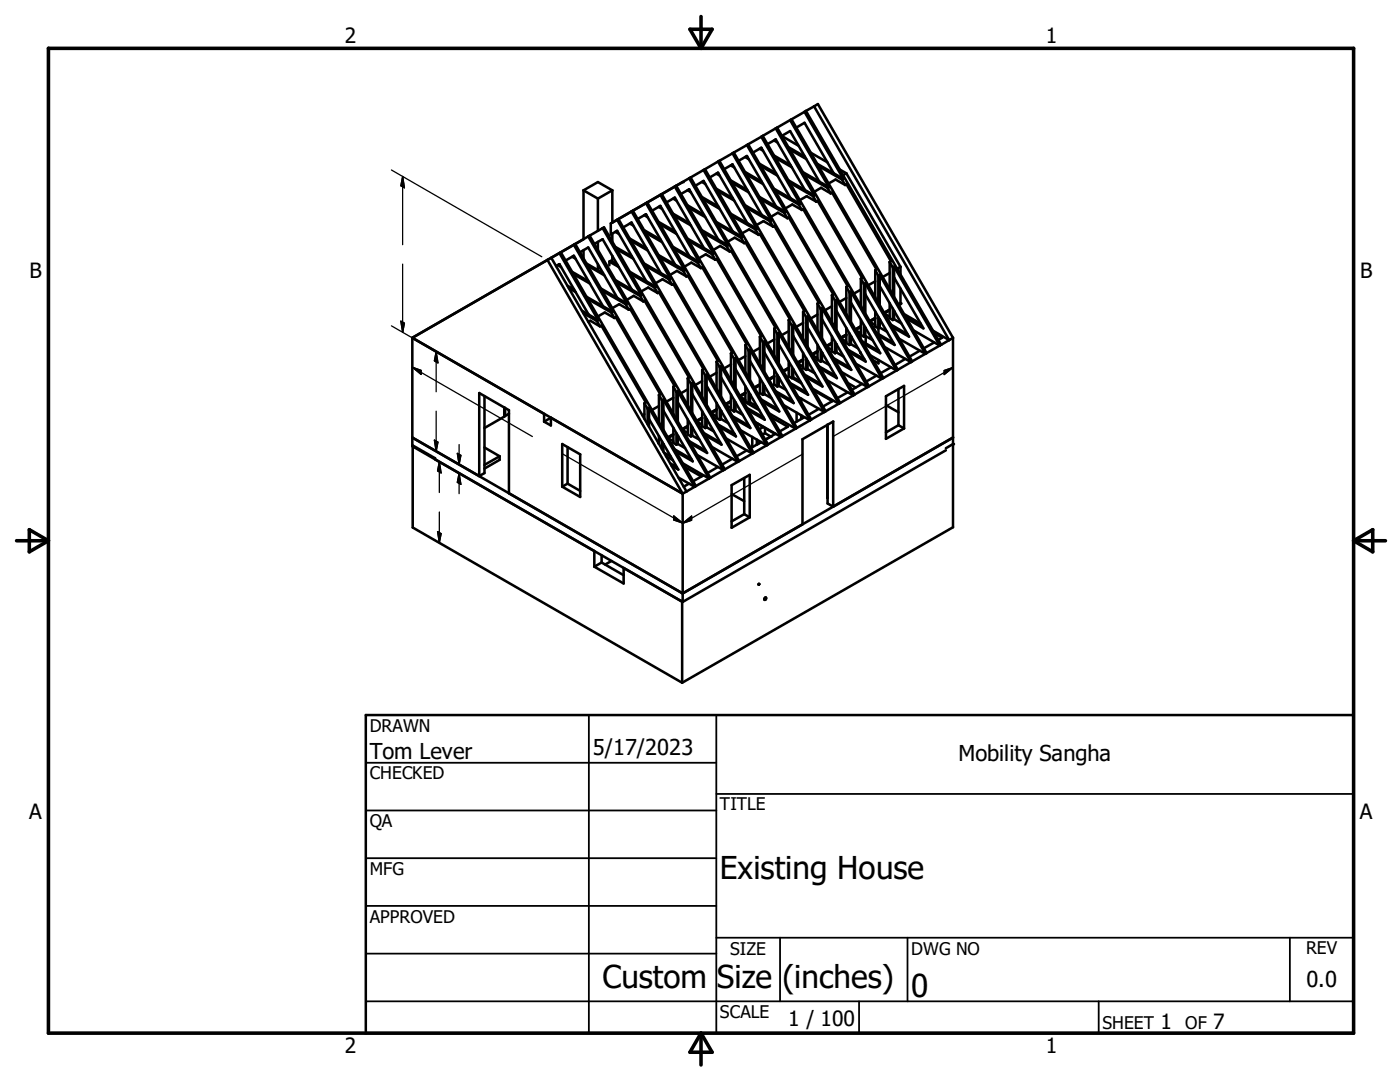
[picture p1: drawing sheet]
<svg xmlns="http://www.w3.org/2000/svg" width="279mm" height="216mm" viewBox="0 0 279 216" stroke-linecap="round" stroke-linejoin="round" font-family="sans-serif">
<defs><g id="words">
<g font-size="6.3">
<text x="143.7" y="175.5">Existing House</text>
<text x="120.2" y="197.1">Custom Size (inches)</text>
<text x="181.9" y="198.9">0</text>
</g>
<g font-size="4.4">
<text x="73.8" y="151.4">Tom Lever</text>
<text x="118.3" y="150.7">5/17/2023</text>
<text x="191.3" y="151.8">Mobility Sangha</text>
<text x="260.7" y="196.9">0.0</text>
</g>
<g font-size="4.2">
<text x="68.8" y="8.7">2</text>
<text x="208.7" y="8.7">1</text>
<text x="5.9" y="55.5">B</text>
<text x="271.4" y="55.5">B</text>
<text x="5.8" y="163.4">A</text>
<text x="271.4" y="163.4">A</text>
<text x="157.3" y="204.7">1 / 100</text>
<text x="231.6" y="205.3">1</text>
<text x="242.1" y="205.3">7</text>
<text x="68.8" y="210.2">2</text>
<text x="208.7" y="210.2">1</text>
</g>
<g font-size="3.5">
<text x="73.8" y="146">DRAWN</text>
<text x="73.8" y="155.5">CHECKED</text>
<text x="143.7" y="161.7">TITLE</text>
<text x="73.8" y="165.1">QA</text>
<text x="73.8" y="174.6">MFG</text>
<text x="73.8" y="184.1">APPROVED</text>
<text x="145.7" y="190.5">SIZE</text>
<text x="181.9" y="190.5">DWG NO</text>
<text x="260.6" y="190.4">REV</text>
<text x="143.7" y="203.1">SCALE</text>
<text x="220" y="205.3">SHEET</text>
<text x="236.5" y="205.3">OF</text>
</g>
</g></defs>
<g fill="none" stroke="#000" stroke-width=".51">
<path d="M116.5 38l2.8-1.7 2.9 1.7M116.5 38v9.7l-34.2 19.7M116.5 38l2.8 1.6M119.3 39.6v6.5M122.2 38l-2.9 1.6M132.1 38.7l-.3 .2 7.7 13.3M132.1 38.7l26.9 46.7M134.3 39.6l.7 .4M134.6 39.5l.1 .1M134.7 37.2l7.7 13.4M134.7 37.2l-2.6 1.5M134.9 37.1l-.2 .1"/>
<path d="M134.9 37.1l27 46.6M135.9 38.7l1.6-.9 5.9 10M136.2 36.3l-14 8.1v-6.4M137.2 38l.7 .4M137.5 37.8l.1 .1M137.5 35.6l-2.6 1.5M137.5 35.6l7.8 13.3M137.8 35.4l-.3 .2M137.8 35.4l27 46.7M138.8 37.1l1.6-1 5.8 10.1M140.1 39.3l3.3 1.9M140.1 36.3l.7 .4"/>
<path d="M140.3 39.8l3.3 1.9M140.4 36.2h.1M140.4 33.9l7.7 13.4M140.4 33.9l-2.6 1.5M140.7 33.8l-.3 .1M140.7 33.8l27 46.6M141.6 35.4l1.7-.9 5.8 10M142.9 37.7l3.3 1.9M143 34.7l.6 .3M143.2 38.1l3.3 1.9M143.2 34.5l.2 .1M143.3 32.2l7.7 13.4"/>
<path d="M143.3 32.2l-2.6 1.6M143.6 32.1l-.3 .1M143.6 32.1l27 46.6M144.5 33.7l1.7-.9 5.8 10.1M145.8 36l3.3 1.9M145.8 33l.7 .4M146.1 36.5l3.3 1.9M146.1 32.8l.1 .1M146.2 30.6l7.7 13.4M146.2 30.6l-2.6 1.5M146.4 30.4l-.2 .2M146.4 30.4l27 46.7"/>
<path d="M147.4 32.1l1.7-1 5.8 10.1M148.7 31.3l.7 .4M148.7 34.3l3.3 1.9M149 34.8l3.3 1.9M149 31.2l.1 .1M149.1 28.9l-2.7 1.5M149.1 28.9l7.7 13.4M149.3 28.8l-.2 .1M149.3 28.8l27 46.6M150.3 30.4l1.6-.9 5.9 10.1M151.6 32.7l3.3 1.9M151.6 39.3l3.3 1.9"/>
<path d="M151.6 29.7l.7 .4M151.8 33.1l3.3 1.9M151.8 39.8l4.7 2.7M151.9 29.5l.1 .1M151.9 27.3l7.8 13.3M151.9 27.3l-2.6 1.5M152.2 27.1l-.3 .2M152.2 27.1l27 46.7M153.2 28.8l1.6-1 5.8 10.1M154.5 31l3.3 1.9M154.5 37.7l3.3 1.9M154.5 28l.6 .4"/>
<path d="M154.7 27.9l.2 .1M154.7 31.5l3.3 1.9M154.7 38.1l4.7 2.7M154.8 25.6l-2.6 1.5M154.8 25.6l7.7 13.4M155.1 25.5l-.3 .1M155.1 25.5l27 46.6M156 27.1l1.7-.9 5.8 10M156.1 27.2l3.3 1.9M157.3 29.4l3.3 1.9M157.3 36l3.3 1.9M157.6 29.8l3.3 1.9"/>
<path d="M157.6 36.5l4.7 2.6M157.7 24l7.7 13.3M157.7 24l-2.6 1.5M157.8 39.6l1.9 1M158 23.8l-.3 .2M158 23.8l26.9 46.7M158.9 25.5l1.7-1 5.8 10.1M159.6 39.9l1.4-.8 1.9 1.1M160.2 34.3l3.3 1.9M160.5 34.8l4.7 2.7M160.6 22.3l7.7 13.4M160.6 22.3l-2.6 1.5"/>
<path d="M160.6 37.9l1.9 1.1M160.8 22.1l-.2 .2M160.8 22.1l27 46.7M161.8 30.5l3.3 1.9M162.3 39.1l.6 1.1M162.5 21.2l-1.7 .9M162.5 21.2l.7-.4 27 46.6M162.5 21.2l26.9 46.7M162.5 38.3l1.4-.8 1.9 1.1M162.5 39l-.2 .1M163.1 32.7l5.2 3M163.4 33.1l4.6 2.7"/>
<path d="M163.5 36.2l1.9 1.1M165.2 37.5l.6 1.1M165.4 36.6l1.4-.8 1.9 1.1M165.4 37.3l-.2 .2M165.8 38.6l.3-.2 8.8 15.4-.2 .1M167.6 33.8l1.3 .8M168 35.8l.7 1.1M168.3 35.7l-.3 .1M168.7 36.9l.2-.1 8.9 15.3-.2 .2M168.9 34.6l10.8 18.6M168.9 34.6l-.7 .4M111 53.1l.6-.4 5.9 10.1"/>
<path d="M111.3 52.9l.7 .4M111.6 52.7l.1 .1M111.9 50.3l-.3 .2 7.8 13.4M111.9 50.3l27 46.7M112.9 52l1.6-1 5.8 10.1M113.3 57l1.3 .8M113.5 57.5l1.4 .8M114.2 54.2l3.3 1.9M114.2 51.2l.7 .4M114.4 51.1l.2 .1M114.4 54.7l3.3 1.9M114.5 48.8l7.8 13.4"/>
<path d="M114.5 48.8l-2.6 1.5M114.8 48.7l-.3 .1M114.8 48.7l27 46.6M115.7 50.3l1.7-.9 5.8 10.1M116.5 49.9v1.7M117 52.6l3.3 1.9M117 59.2l3.3 1.9M117.3 53l3.3 1.9M117.3 59.7l4.7 2.7M117.4 47.2l7.7 13.3M117.4 47.2l-2.6 1.5M117.7 47l-.3 .2"/>
<path d="M117.7 47l27 46.7M118.6 48.7l1.7-1 5.8 10.1M119.3 48.3v1.6M119.3 52.7v1.2M119.9 57.6l3.3 1.9M120.2 58l4.7 2.7M120.3 45.5l-2.6 1.5M120.3 45.5l7.7 13.4M120.3 45.5l.2-.1 27 46.6M121.6 52.2v.7M121.6 52.2l.3-.2 1.3 .8M121.6 52.2l1.9 1.1"/>
<path d="M122.2 46.6v1.6M122.2 51.1v1.1M122.8 49.3l3.3 1.9M122.8 55.9l3.3 1.9M122.8 46.3l.7 .4M123.1 49.7l3.3 1.9M123.1 56.4l4.6 2.7M123.1 46.1l.1 .1M123.2 43.9l-1.3 .7v2.2l1.3-.7 5.8 10M123.2 43.9l7.7 13.3M123.2 59.5l1.9 1M123.4 43.7l-.2 .2"/>
<path d="M123.4 43.7l27 46.7M124.4 45.4l1.6-1 5.9 10.1M125.1 59.8l1.4-.8 1.9 1.1M125.7 44.6l.7 .4M125.7 47.6l3.3 1.9M125.7 54.2l3.3 1.9M125.9 48.1l3.3 1.9M125.9 54.7l4.7 2.7M126 44.5h.1M126 42.2l7.8 13.4M126 42.2l-2.6 1.5M126.1 57.8l1.9 1.1"/>
<path d="M126.3 42l-.3 .2M126.3 42l27 46.7M127.3 43.7l1.6-.9 5.8 10M127.7 59.1l.7 1M127.9 58.2l1.4-.8 2 1.1M128 58.9l-.3 .2M128.6 45.9l3.3 1.9M128.6 52.6l3.3 1.9M128.6 42.9l.6 .4M128.8 46.4l3.3 1.9M128.8 53l4.7 2.7M128.8 42.8l.2 .1"/>
<path d="M128.9 40.5l7.7 13.4M128.9 40.5l-2.6 1.5M128.9 40.5l.3-.1 27 46.6M129 56.1l1.9 1.1M130.1 42l1.7-.9 5.8 10.1M130.6 57.4l.7 1.1M130.8 56.5l1.4-.8 1.9 1.1M130.9 57.2l-.3 .2M131.3 58.5l.2-.2 8.9 15.4-.3 .1M131.4 50.9l3.3 1.9M131.4 44.3l3.3 1.9M131.5 41.3l.6 .4"/>
<path d="M131.7 51.4l4.7 2.7M131.7 44.7l3.3 2M131.7 41.1l.2 .1M131.9 54.5l1.9 1.1M133 40.4l1.7-1 5.8 10.1M133.5 55.7l.6 1.1M133.7 54.9l1.4-.8 1.9 1.1M133.8 55.6l-.3 .1M134.1 56.8l.3-.1 8.9 15.3-.3 .2M134.3 49.3l3.3 1.9M134.3 42.6l3.3 1.9M134.6 49.7l4.6 2.7"/>
<path d="M134.6 43.1l3.3 1.9M134.7 52.8l1.9 1.1M136.4 54.1l.6 1.1M136.6 53.2l1.4-.8 1.9 1.1M136.6 53.9l-.2 .2M137 55.2l.3-.2 8.9 15.4-.3 .1M137.2 41l3.3 1.9M137.2 47.6l5.2 3M137.5 41.4l3.3 1.9M137.5 48.1l4.6 2.7M137.6 51.2l1.9 1M139.2 52.4l.7 1.1"/>
<path d="M139.5 51.5l1.3-.7 2 1M139.5 52.2l-.3 .2M139.9 53.5l.3-.2 8.8 15.4-.2 .2M140.1 45.9l3.3 1.9M140.3 46.4l4.7 2.7M142.1 50.8l.7 1M142.3 49.9l1.4-.8 1.9 1.1M142.4 50.6l-.3 .2M142.8 51.8l.2-.1 8.9 15.4-.2 .1M142.9 44.3l5.2 3M143.2 44.7l4.7 2.8M143.4 47.8l1.9 1.1"/>
<path d="M145 49.1l.6 1.1M145.2 48.2l1.4-.8 1.9 1.1M145.3 48.9l-.3 .2M145.6 50.2l.3-.2 8.9 15.4-.3 .2M145.8 42.6l5.2 3M146.1 43.1l4.7 2.7M147.9 47.5l.6 1M148.1 46.6l1.4-.8 1.9 1.1M148.1 47.3l-.2 .2M148.5 48.5l.3-.1 8.9 15.3-.3 .2M148.7 41l3.3 1.9M149 41.4l4.6 2.7"/>
<path d="M150.8 45.8l.6 1.1M151 44.9l1.4-.8 1.9 1.1M151 45.6l-.2 .2M151.4 46.9l.3-.2 8.9 15.4-.3 .1M152 42.9l1.9 1.1M153.6 44.1l.7 1.1M153.9 43.3l1.3-.9 1.9 1.1M153.9 44l-.3 .1M154.3 45.2l.2-.1 8.9 15.3-.2 .2M154.9 41.2l1.9 1.1M156.5 42.5l.6 1M156.7 41.6l1.4-.8 1.9 1.1"/>
<path d="M156.8 42.3l-.3 .2M157.1 43.5l.3-.1 8.9 15.3-.3 .2M159.4 40.8l.6 1.1M159.7 40.6l-.3 .2M160 41.9l.3-.2 8.9 15.4-.3 .2M162.9 40.2l.3-.1 8.9 15.3-.3 .2M166 58.9v5.4M166 58.9l.7 1.1M166.7 60v5.4M166.9 59.8v6.1M166.9 59.8l-.2 .2M166.9 59.8l9.1 15.8"/>
<path d="M168.9 57.3v5.3M168.9 57.3l.6 1M168.9 59.5l-1.4 .7M169.5 58.3v5.4M169.8 58.2v6M169.8 58.2l-.3 .1M169.8 58.2l9.1 15.7M171.8 55.6v5.4M171.8 55.6l.6 1.1M171.8 57.8l-1.4 .8M172.4 56.7v5.4M172.7 56.5v6"/>
<path d="M172.7 56.5l-.3 .2M172.7 58.7l5.8 10.1-3.3-1.9M172.7 56.5l9.1 15.8M174.7 53.9v5.4M174.7 53.9l.6 1.1M174.7 56.1l-1.4 .8M175.3 55v5.4M175.6 54.9v6M175.6 54.9l-.3 .1M175.6 57.1l5.8 10.1-3.3-1.9M175.6 54.9l9.1 15.7M177.6 52.3v5.4"/>
<path d="M177.6 52.3l.6 1.1M177.6 54.5l-1.4 .8M178.2 53.4v5.3M178.4 53.2v6M178.4 53.2l-.2 .2M178.4 55.4l5.9 10.1-3.3-1.9M178.4 53.2l9.1 15.8M179.7 53.2v1.6M179.7 57.6v3.1l-.3 .2M179.7 53.2l-.7 .4M82.3 67.4l53.9 31.1M82.3 67.4v21.6l53.9 31.1"/>
<path d="M96.7 79v15.4l-1.1 .6M116.1 62l1.4 .8M116.4 62.5l2.7 1.5M117.4 64.2l.4-.2 1.9 1.1M117.5 62.8l1.9 1.1M119.1 64l.6 1.1M119.3 63.1l1.4-.7 1.9 1M119.4 63.9l-.3 .1M119.7 65.1l.3-.1 8.9 15.3-.3 .2M120.3 61.1l2 1.1M122 62.4l.6 1M122.2 61.5l1.4-.8 1.9 1.1"/>
<path d="M122.3 62.2l-.3 .2M122.6 63.4l.3-.1 8.9 15.4-.3 .1M124.9 60.7l.6 1.1M125.1 60.5l-.2 .2M125.5 61.8l.3-.2 8.8 15.4-.2 .2M128.4 60.1l.2-.1 8.9 15.3-.2 .2M131.5 78.8v5.4M131.5 78.8l.6 1.1M132.1 79.9v5.4M132.4 79.7v6.1M132.4 79.7l-.3 .2M132.4 79.7l9.1 15.8"/>
<path d="M134.4 77.2v5.3M134.4 77.2l.6 1M134.4 79.4l-1.4 .8M135 78.2v5.4M135.3 78.1v6M135.3 78.1l-.3 .1M135.3 78.1l9.1 15.7M137.3 75.5v5.4M137.3 75.5l.6 1.1M137.3 77.7l-1.4 .8M137.9 76.6v5.4M138.1 76.4v6"/>
<path d="M138.1 76.4l-.2 .2M138.1 78.6l5.9 10.1-3.3-1.9M138.1 76.4l9.2 15.8M140.1 73.8v5.4M140.1 73.8l.7 1.1M140.1 76l-1.3 .8M140.8 74.9v5.4M141 77l5.9 10.1-3.3-1.9M141 74.8v6M141 74.8l-.2 .1M141 74.8l9.1 15.7M143 72.2v5.4"/>
<path d="M143 72.2l.6 1.1M143 74.4l-1.4 .8M143.6 73.3v5.4M143.9 73.1v6M143.9 73.1l-.3 .2M143.9 73.1l9.1 15.8M143.9 75.3l5.8 10.1-3.3-1.9M145.9 70.5v5.4M145.9 78.7v1.3l-1.1 .7M145.9 70.5l.6 1.1M145.9 72.7l-1.4 .8M146.5 71.6v5.4"/>
<path d="M146.5 79.8v2.3M146.8 71.4v6.1M146.8 71.4l-.3 .2M146.8 71.4l9.1 15.8M146.8 73.7l5.8 10.1-3.3-1.9M147.7 79.1l1.1-.6v1.6l.6 .3M147.8 79.2l1 .6M148.2 79.9l3.3 2M148.8 68.9v5.4M148.8 77.1v1.3l-1.1 .6M148.8 68.9l.6 1M148.8 71.1l-1.4 .7"/>
<path d="M149.4 69.9v5.4M149.4 78.2v2.2M149.7 69.8v6M149.7 78.6v1.7M149.7 69.8l-.3 .1M149.7 72l5.8 10.1-3.3-1.9M149.7 78.7v.1M149.7 69.8l9.1 15.7M150.6 77.5l1.1-.6v1.5M151.7 78.4l.6 .4M151.7 67.2v5.4M151.7 75.4v1.3l-1.1 .6"/>
<path d="M151.7 67.2l.6 1.1M151.7 78.4l-.4 .2M151.7 69.4l-1.4 .8M151.9 79.7l3.3 1.9M152.3 68.3v5.4M152.3 76.5v2.3M152.5 78.6l1.5 .9M152.5 78.6l-.2 .2M152.5 70.3l5.9 10.1-3.3-1.9M152.5 77.1h.1M152.5 68.1v6.1M152.5 77v1.6"/>
<path d="M152.5 68.1l-.2 .2M152.5 68.1l9.2 15.8M153.5 75.8l1-.6v1.5M154.5 76.7l.6 .4M154.5 65.6v5.3M154.5 73.8v1.2l-1.1 .7M154.5 65.6l.6 1M154.5 76.7l-.3 .3M154.5 67.7l-1.4 .8M154.8 78.1l3.3 1.9M155.1 66.6v5.4M155.1 74.8v2.3"/>
<path d="M155.4 77l1.5 .8M155.4 77l-.3 .1M155.4 68.7l5.9 10.1-3.3-1.9M155.4 75.4l.1 .1M155.4 66.5v6M155.4 75.3v1.7M155.4 66.5l-.3 .1M155.4 66.5l9.1 15.7M156.4 74.1l1-.6v1.6M157.4 63.9v5.4M157.4 72.1v1.3l-1.1 .6M157.4 75.1l.6 .4"/>
<path d="M157.4 63.9l.6 1.1M157.4 75.1l-.4 .2M157.4 66.1l-1.4 .8M157.7 76.4l3.3 1.9M158 65v5.4M158 73.2v2.3M158.1 75.4l1.8 1.1M158.3 64.8v6M158.3 73.7v1.6M158.3 64.8l-.3 .2M158.3 75.3l-.3 .2M158.3 67l5.8 10.1-3.3-1.9"/>
<path d="M158.3 73.8h.1M158.3 75.3l1.4 .8M158.3 64.8l9.1 15.8M159.3 72.5l1-.6v1.5l.6 .4M159.3 72.6l1 .5M159.3 79.2l5.2 3M159.9 79.5v.7M160.3 62.2v5.4M160.3 70.4v1.3l-1.1 .7M160.3 62.2l.6 1.1M160.3 64.4l-1.4 .8M160.6 74.7l3.3 1.9"/>
<path d="M160.9 63.3v5.4M160.9 71.5v2.3M161.2 63.2v6M161.2 72v1.7M161.2 63.2l-.3 .1M161.2 73.7l-.3 .1M161.2 65.3l5.8 10.2-3.3-2M161.2 72.1l.1 .1M161.2 73.7l1.4 .8M161.2 63.2l9.1 15.7M162.1 70.8l1.1-.6v1.6l.6 .4M162.2 70.9l1 .6"/>
<path d="M162.2 77.6l5.2 3M162.4 77.9l3.7 2.1-1.9 1.1M163.2 60.6v5.4M163.2 68.8v1.3l-1.1 .6M163.2 60.6l.6 1.1M163.2 62.8l-1.4 .8M163.4 73.1l3.4 1.9M163.8 61.7v5.4M163.8 69.9v2.3M164 61.5v6M164 70.3v1.7M164 61.5l-.2 .2"/>
<path d="M164 72l-.2 .2M164 63.7l5.9 10.1-3.3-1.9M164 70.4l.1 .1M164 72l1.5 .8M164 61.5l9.1 15.7M165 69.2l1-.6v1.5l.7 .4M165.1 69.3l.9 .5M165.1 75.9l5.2 3M166 67.1v1.3l-1.1 .7M166 61.1l-1.3 .8M166.3 71.4l3.3 1.9M166.7 68.2v2.3"/>
<path d="M166.9 68.7v1.6M166.9 70.3l-.2 .2M166.9 62.1l5.9 10.1-3.3-2M166.9 68.8h.1M166.9 70.3l1.5 .9M167.9 67.5l1-.6v1.6l.6 .3M167.9 67.6l1 .6M167.9 74.2l5.2 3M168.9 65.4v1.4l-1.1 .6M169.2 78.3l-2.1 1.1M169.2 69.8l3.3 1.9M169.2 76.4l1.6 .9"/>
<path d="M169.5 66.5v2.3M169.8 67v1.7M169.8 68.7l-.3 .1M169.8 60.4l5.9 10.1-3.4-1.9M169.8 67.1l.1 .1M169.8 68.7l1.4 .8M170.3 78.9l-2.6 1.5M170.6 78.7l-.3 .2M170.8 65.9l1-.7v1.6l.6 .4M170.8 65.9l1 .6M170.8 72.6l5.2 3M171.7 66.5v1"/>
<path d="M171.7 70.3v.1M171.7 70.4l.1 .1M171.8 70.4h-.1M171.8 63.8v1.3l-1.1 .6M172.1 76.6l-2.1 1.2M172.1 68.1l3.3 1.9M172.4 64.9v2.3M172.7 65.3v1.7M172.7 67l-.3 .2M172.7 65.4l.1 .1M172.7 67l1.4 .8M172.8 67.1v1.4"/>
<path d="M173.1 77.2l-2.5 1.5M173.4 77.1l-.3 .1M173.6 64.2l1.1-.6v1.5l.6 .4M173.7 64.3l1 .5M173.7 70.9l5.2 3M174.7 62.2v1.2l-1.1 .7M174.9 74.9l-2 1.2M175 66.5l3.3 1.9M175.3 63.2v2.3M175.3 71.8v.7l-1-.6M175.3 65.5v1.2M175.3 69.9v.1"/>
<path d="M175.6 63.7v1.6M175.6 65.3l-.3 .2M175.6 63.8l.1 .1M175.6 65.3l1.4 .9M176 75.6l-2.6 1.5M176.3 75.4l-.3 .2M176.5 62.5l1.1-.6v1.6l.6 .4M176.6 62.6l1 .6M176.6 69.3l5.2 3M176.8 79.1l3.6-2.1v8.5l-3.6 2.1zM177.6 60.5v1.3l-1.1 .6M177.8 73.3l-2.1 1.2"/>
<path d="M177.8 64.8l3.3 1.9M178.2 61.6v2.3M178.4 62.1v1.6M178.4 63.7l-.2 .2M178.4 62.2h.1M178.4 63.7l1.5 .8M178.9 73.9l-2.6 1.5M179.2 73.8l-.3 .1M179.3 77.6v7.2M179.5 67.6l5.2 3M179.7 60.5l-.4 .3M180.5 62.7l3.3 1.9"/>
<path d="M180.7 71.6l-2.1 1.2M180.7 63.1l3.3 1.9M181.8 72.3l-2.6 1.5M182.1 72.1l-.3 .2M182.3 65.9l5.2 3.1M183.6 70l-2.1 1.2M184.7 70.6l-2.6 1.5M184.9 70.5l-.2 .1M186.2 66l3.2 1.9M186.5 68.3l-2.1 1.2M186.5 66.5l1.5 .9-.7 .4M187.5 69l-2.6 1.5"/>
<path d="M187.8 68.8l-.3 .2M189.4 67.9l-1.6 .9M190.2 67.4v37.8l-54.1 31M190.2 67.4l-.8 .5M86.8 91.7v-.3l-4.4-2.5v16.4l53.7 30.9M95.6 95l-13.3-7.7 53.9 31.1M95.6 95v-16.6l6 3.5v16.5M96.7 89.3l3 1.7M99.7 91v.8l-3 1.7M99.7 91l-3 1.8M100.7 82.9h.1M100.7 81.3v1.8l-4 2.3"/>
<path d="M100.7 81.3v1.6M100.7 82.9l.1 .1M100.8 81.4v1.6M101.6 82.6l-.8 .4M108.6 84.1l1.3-.8v1.6zM108.6 82.6v1.5M112.2 88.6l3.6 2.1v8.5l-3.6-2.1zM113.3 89.2v7.3M113.3 96.5l-1.1 .6M113.3 96.5l2.5 1.4M128.6 80.5v3.1M128.6 80.5l.6 1"/>
<path d="M128.6 82.7l-.4 .2M129.2 81.5v3.2M129.5 81.4v3.7M129.5 81.4l-.3 .1M129.5 83.6l5.9 10.1-1.4-.8M129.5 81.4l9.1 15.7M131.5 88.5v.1M131.5 87l-.1 1.4M131.5 81l-1.4 .8M132.1 88.1v1.5M132.4 88.6v1.5M132.4 82l5.9 10.1-3.4-1.9"/>
<path d="M132.4 88.7h.1M132.5 90.3l1.4 .8M132.9 91l1.4 .8M133.3 87.4l1.1-.6v1.6l.6 .3M133.4 87.5l1 .5M133.8 92.5l1.3 .7M134.4 85.4v1.3l-1.1 .6M134.7 89.7l3.3 1.9M135 86.4v2.3M135.3 86.9v1.7M135.3 88.6l-.3 .1M135.3 80.3l5.8 10.1-3.3-1.9"/>
<path d="M135.3 87l.1 .1M135.3 88.6l1.4 .8M135.4 95.3l3.2 1.8M136.2 98.5v21.6M136.2 85.7l1.1-.5v1.5l.6 .4M136.3 85.8l1 .6M136.3 92.5l5.2 3M136.7 93.2l3.3 1.9M137 98.1l-.8 .4M137 98.1l-27-46.7-.7 .5 26.9 46.6M137.3 83.7v1.3l-1.1 .6M137.5 96.5l-1.1 .6"/>
<path d="M137.5 88l3.3 1.9M137.9 84.8v2.3M138.1 85.3v1.6M138.1 86.9l-.2 .2M138.1 85.4h.2M138.1 86.9l1.5 .8M138.6 97.1l-1.6 1M138.9 97l-.3 .1M139.1 84.1l1-.6v1.6l.7 .3M139.2 90.8l5.2 3M139.2 84.2l.9 .5M140.1 82.1v1.2l-1.1 .7"/>
<path d="M140.4 94.9l-2 1.1M140.4 86.4l3.3 1.9M140.8 83.1v2.3M141 83.7l.1 .1M141 85.3l1.5 .8M141 83.6v1.7M141 85.3l-.2 .1M141.5 95.5l-2.6 1.5M141.8 95.3l-.3 .2M142 82.4l1-.5v1.5l.6 .4M142 82.5l1 .6M142 89.2l5.3 3"/>
<path d="M143 80.4v1.3l-1.1 .6M143.3 93.2l-2.1 1.2M143.3 84.7l3.3 1.9M143.6 81.5v2.3M143.9 82v1.6M143.9 83.6l-.3 .2M143.9 82.1h.1M143.9 83.6l1.4 .8M144.4 93.8l-2.6 1.5M144.7 93.7l-.3 .1M144.9 80.8l1-.6v1.5l.6 .4M144.9 80.9l1 .5"/>
<path d="M144.9 87.5l5.2 3M146 98.6l2.5 1.4M146 96.8l3.6-2.1v8.5l-3.6 2.1zM146.2 91.5l-2.1 1.2M146.2 83l3.3 1.9M146.8 80.3v1.7M146.8 82l-.3 .1M146.8 80.4h.1M146.8 82l1.4 .8M147.3 92.2l-2.6 1.5M147.5 92l-.2 .2M147.8 85.8l5.2 3.1"/>
<path d="M148.5 95.4v7.2M149 89.9l-2 1.2M149.1 81.4l3.3 1.9M149.7 80.3l-.3 .1M149.7 80.3l1.4 .8M150.1 87.2v2M150.1 90.5l-2.6 1.5M150.4 90.4l-.3 .1M150.7 84.2l5.2 3M150.7 84.3l4 2.3M151 84.5v.3M151 87.7v1l.9-.5-2.1 1.2"/>
<path d="M151.1 84.5l-.1 .1M152.3 85.2l-.8 .5M152.7 85.4v1M152.7 86.4l-.6 .3M152.7 86.4l1.1 .7M153 88.9l-2.6 1.5M153.3 88.7l-.3 .2M153.6 82.5l5.2 3M154 83.3l3.2 1.9-1.6 .9M154.8 86.5l-2.1 1.2M155.9 87.2l-2.6 1.5M156.2 87l-.3 .2"/>
<path d="M156.4 80.9l5.3 3M158.8 85.5l-2.6 1.5M159 82.3v1.8M159 85.4l-.2 .1M159.9 82.9v.7M160.5 83.2l-2 1.2M161.7 83.9l-2.7 1.5M161.9 83.7l-.2 .2M163.4 81.6l-2 1.2M164.5 82.2l-2.6 1.5M164.8 82.1l-.3 .1M165.1 84.8l.1 14.6"/>
<path d="M165.2 84.7v15.8l1.1 .6v-17l-6.1 3.5v17l-24 13.8M167.4 80.6l-2.6 1.5M167.7 80.4l-.3 .2M176.8 80.8l2.5 1.5M179.3 84.8l-2.5 1.5M179.3 84.8l1.1 .7M188.8 89.8l-52.6 30.3M190.2 87.3l-54 31.1M190.2 88.6l-1.4 .8M118.6 113.1l5.9 3.3v-3.1l11.6 6.8M118.6 110v3.1M120.1 112.2l4.4 2.6"/>
<path d="M120.1 112.2l-1.5 .9M120.1 110.8v1.4M122 111.9l-1.2 .7M136.1 119.9v16.3M148.5 102.6l1.1 .6M148.5 102.6l-2.5 1.4M151.4 116.6h.1v.1zM73 142.7h197.1v63.5h-197.1z"/>
<circle cx="152.7" cy="119.4" r=".21"/>
</g>
<g fill="#000">
<circle cx="136.2" cy="36.3" r=".25"/>
<circle cx="179.7" cy="60.5" r=".25"/>
<circle cx="153.8" cy="87.1" r=".25"/>
<circle cx="190.2" cy="88.6" r=".25"/>
</g>
<path d="M9.7 9.6h260.4v196.6h-260.4zM137.7 5.8h4.4l-2.2 3.8zM139.9 3.3v6.3M3.3 107.9h6.4M5.8 105.7l3.9 2.2-3.9 2.2zM270.1 107.9h6.4M270.1 107.9l3.9-2.2v4.4zM139.9 206.2v6.3M139.9 206.2l2.2 3.8h-4.4z" fill="none" stroke="#000" stroke-width=".71"/>
<g fill="none" stroke="#000" stroke-width=".36">
<path d="M73 152.2h70M117.5 142.7v63.5M143 158.4h127.1M143 142.7v63.5M73 161.7h70M73 171.2h70M73 180.8h70M73 190.3h70M73 199.8h197.1M143 187.1h127.1M155.7 187.1v12.7M171.4 199.8v6.4"/>
<path d="M181.1 187.1v12.7M219.3 199.8v6.4M257.4 187.1v12.7"/>
</g>
<g fill="none" stroke="#000" stroke-width=".25">
<path d="M78.1 33.9l30 17.3M80.4 35.2v13.6M80.4 35.2l.3 2.3-.7-.4zM80.4 52.7v13.6M78.1 65l29.5 17M80 64.1l.7 .4-.3 1.8zM82.3 73.3l24 13.8M82.3 73.3l1.7 .6v.8zM87 70.2v8M87 70.2l.4 2.2-.7-.4zM188.4 73.9l1.8-.6-1.8 1.4zM190.2 73.3l-24 13.8"/>
<path d="M86.7 87.8l.7 .4-.4 1.9zM87 82.1v8M87.7 92.1v6.2M87.7 92.1l.3 2.3-.7-.4zM91.3 90.5l.7 .4-.4 1.8zM91.6 88.7v4M91.6 94.4v4.1M91.6 94.4l.4 2.3-.7-.5zM112.3 90.6l23.9 13.8M160.2 90.6l-24 13.8M87.3 106.1l.7 .4-.3 1.8zM87.7 102.2v6.1"/>
<path d="M134.5 102.9l1.7 1.5-1.7-.6zM136.2 104.4l1.8-1.4v.8z"/>
</g>
<path d="M80.4 35.2l.3 2.3-.7-.4zM80 64.1l.7 .4-.3 1.8zM82.3 73.3l1.7 .6v.8zM87 70.2l.4 2.2-.7-.4zM188.4 73.9l1.8-.6-1.8 1.4zM86.7 87.8l.7 .4-.4 1.9zM87.7 92.1l.3 2.3-.7-.4zM91.3 90.5l.7 .4-.4 1.8zM91.6 94.4l.4 2.3-.7-.5zM87.3 106.1l.7 .4-.3 1.8zM134.5 102.9l1.7 1.5-1.7-.6zM136.2 104.4l1.8-1.4v.8z" fill="#000" stroke="#000" stroke-width=".25"/>
<use href="#words"/>
</svg>
